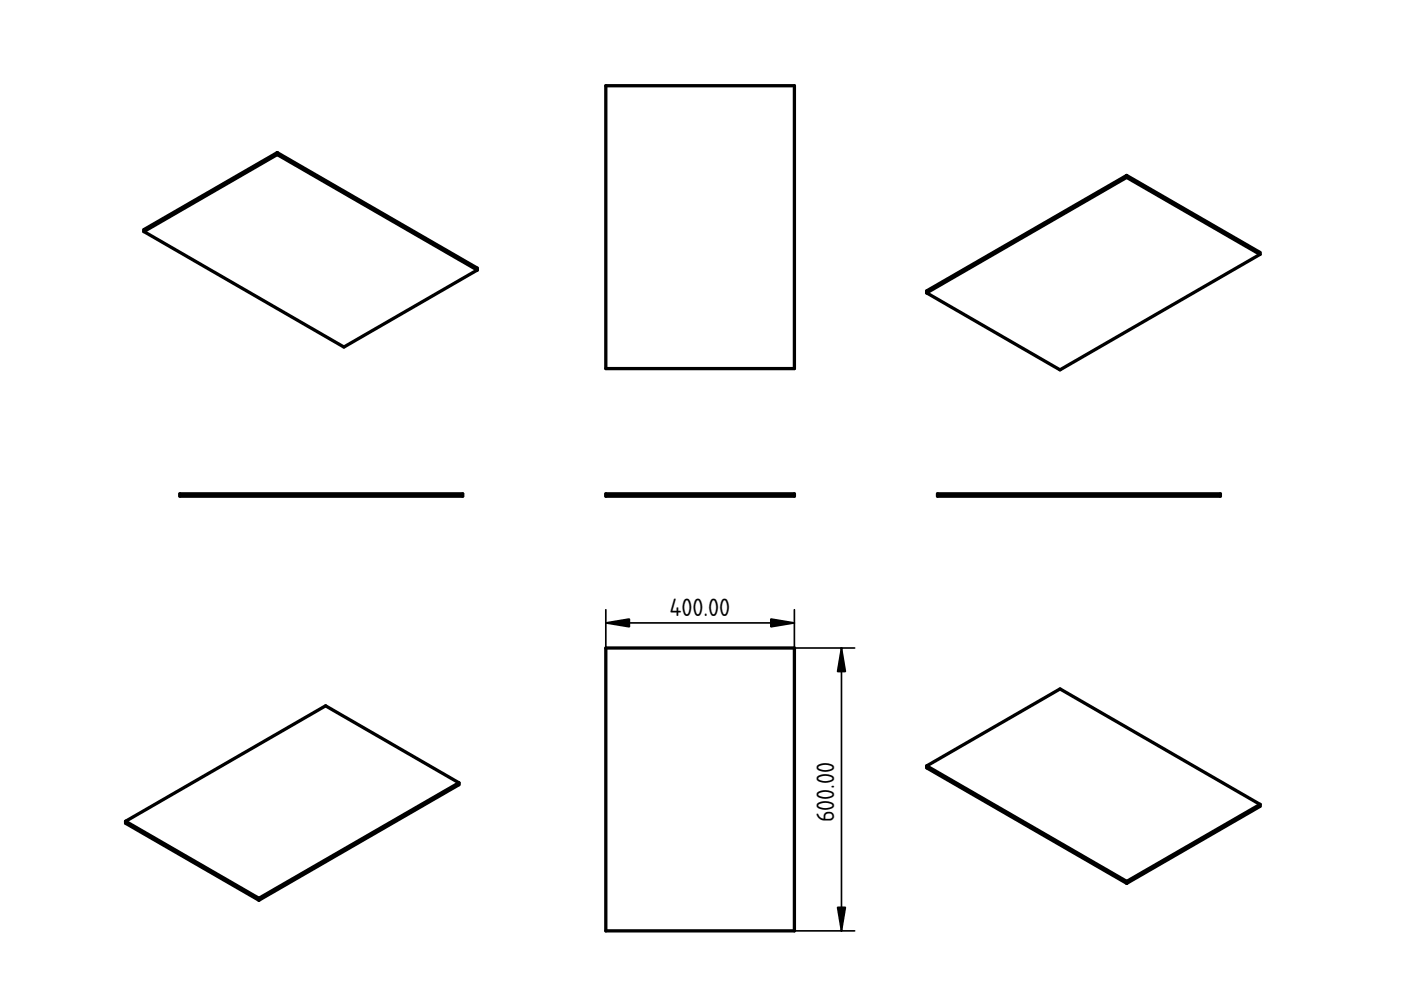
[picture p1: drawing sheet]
<svg xmlns="http://www.w3.org/2000/svg" width="297mm" height="210mm" viewBox="0 0 297 210" stroke-linecap="round" stroke-linejoin="round" font-family="sans-serif">
<defs><g id="words">
<g font-size="5">
<text x="141.9" y="130.5">400.00</text>
<text x="176.9" y="174.3" transform="rotate(-90 176.9 174.3)">600.00</text>
</g>
</g></defs>
<path d="M148.4 105h.1" fill="none" stroke="#000" stroke-width=".21"/>
<path d="M128.4 104.7h40v.5h-40z" fill="none" stroke="#000" stroke-width=".7"/>
<path d="M38.1 104.7h60v.5h-60z" fill-rule="evenodd" fill="#fff"/>
<path d="M68.1 105h.1" fill="none" stroke="#000" stroke-width=".21"/>
<path d="M38.1 104.7h60v.5h-60z" fill="none" stroke="#000" stroke-width=".7"/>
<path d="M128.4 137.4h40v60h-40z" fill-rule="evenodd" fill="#fff"/>
<path d="M148.4 167.4h.1" fill="none" stroke="#000" stroke-width=".21"/>
<path d="M128.4 137.4h40v60h-40z" fill="none" stroke="#000" stroke-width=".7"/>
<path d="M128.4 132.1h40M128.4 129.3v8.1M168.4 129.3v8.1h12.8M178.4 137.4v60M168.4 197.4h12.8" fill="none" stroke="#000" stroke-width=".35"/>
<path d="M128.4 132.1l5-.9v1.7zM163.4 131.2l5 .9-5 .8zM178.4 137.4l.8 5h-1.6zM177.6 192.4h1.6l-.8 5z" fill="#000" stroke="#000" stroke-width=".35"/>
<path d="M198.8 104.7h59.9v.5h-59.9z" fill-rule="evenodd" fill="#fff"/>
<path d="M228.8 105h.1" fill="none" stroke="#000" stroke-width=".21"/>
<path d="M198.8 104.7h59.9v.5h-59.9z" fill="none" stroke="#000" stroke-width=".7"/>
<path d="M128.4 18.2h40v60h-40z" fill-rule="evenodd" fill="#fff"/>
<path d="M148.4 48.2h.1" fill="none" stroke="#000" stroke-width=".21"/>
<path d="M128.4 18.2h40v60h-40z" fill="none" stroke="#000" stroke-width=".7"/>
<path d="M196.5 61.7l42.4-24.5 28.2 16.3v.4l-42.4 24.5-28.2-16.3z" fill-rule="evenodd" fill="#fff"/>
<path d="M231.8 57.8h.1" fill="none" stroke="#000" stroke-width=".21"/>
<path d="M196.5 62.1l42.4-24.5 28.2 16.3-42.4 24.5z" fill-rule="evenodd" fill="#fff"/>
<path d="M231.8 57.8h.1" fill="none" stroke="#000" stroke-width=".21"/>
<path d="M196.5 61.7l42.4-24.5v.4l-42.4 24.5z" fill-rule="evenodd" fill="#fff"/>
<path d="M231.8 57.8h.1" fill="none" stroke="#000" stroke-width=".21"/>
<path d="M238.9 37.2l28.2 16.3v.4l-28.2-16.3z" fill-rule="evenodd" fill="#fff"/>
<path d="M238.9 37.2v.4M238.9 37.2l28.2 16.3v.4M238.9 37.6l28.2 16.3M238.9 37.2l-42.4 24.5v.4M238.9 37.6l-42.4 24.5M267.1 53.9l-42.4 24.5-28.2-16.3" fill="none" stroke="#000" stroke-width=".7"/>
<path d="M26.6 174.1l42.4-24.4 28.3 16.3v.4l-42.4 24.5-28.3-16.4z" fill-rule="evenodd" fill="#fff"/>
<path d="M62 170.3h.1" fill="none" stroke="#000" stroke-width=".21"/>
<path d="M26.6 174.1l42.4-24.4 28.3 16.3-42.4 24.5z" fill-rule="evenodd" fill="#fff"/>
<path d="M62 170.3h.1" fill="none" stroke="#000" stroke-width=".21"/>
<path d="M54.9 190.5l42.4-24.5v.4l-42.4 24.5z" fill-rule="evenodd" fill="#fff"/>
<path d="M62 170.3h.1" fill="none" stroke="#000" stroke-width=".21"/>
<path d="M26.6 174.1l28.3 16.4v.4l-28.3-16.4z" fill-rule="evenodd" fill="#fff"/>
<path d="M26.6 174.1v.4l28.3 16.4M26.6 174.1l28.3 16.4M97.3 166v.4l-42.4 24.5M97.3 166l-42.4 24.5M97.3 166l-28.3-16.3-42.4 24.4M54.9 190.5v.4" fill="none" stroke="#000" stroke-width=".7"/>
<path d="M196.5 162.4l28.3-16.3 42.4 24.5v.4l-28.3 16.3-42.4-24.5z" fill-rule="evenodd" fill="#fff"/>
<path d="M231.8 166.7h.1" fill="none" stroke="#000" stroke-width=".21"/>
<path d="M196.5 162.4l28.3-16.3 42.4 24.5-28.3 16.3z" fill-rule="evenodd" fill="#fff"/>
<path d="M231.8 166.7h.1" fill="none" stroke="#000" stroke-width=".21"/>
<path d="M196.5 162.4l42.4 24.5v.4l-42.4-24.5z" fill-rule="evenodd" fill="#fff"/>
<path d="M231.8 166.7h.1" fill="none" stroke="#000" stroke-width=".21"/>
<path d="M238.9 186.9l28.3-16.3v.4l-28.3 16.3z" fill-rule="evenodd" fill="#fff"/>
<path d="M196.5 162.4l28.3-16.3 42.4 24.5M196.5 162.4v.4l42.4 24.5M196.5 162.4l42.4 24.5M267.2 170.6v.4l-28.3 16.3M267.2 170.6l-28.3 16.3M238.9 186.9v.4" fill="none" stroke="#000" stroke-width=".7"/>
<path d="M30.5 48.7l28.3-16.3 42.4 24.4v.5l-28.3 16.3-42.4-24.5z" fill-rule="evenodd" fill="#fff"/>
<path d="M65.8 53h.1" fill="none" stroke="#000" stroke-width=".21"/>
<path d="M30.5 49.1l28.3-16.3 42.4 24.5-28.3 16.3z" fill-rule="evenodd" fill="#fff"/>
<path d="M65.8 53h.1" fill="none" stroke="#000" stroke-width=".21"/>
<path d="M58.8 32.4l42.4 24.4v.5l-42.4-24.5z" fill-rule="evenodd" fill="#fff"/>
<path d="M65.8 53h.1" fill="none" stroke="#000" stroke-width=".21"/>
<path d="M30.5 48.7l28.3-16.3v.4l-28.3 16.3z" fill-rule="evenodd" fill="#fff"/>
<path d="M58.8 32.4l-28.3 16.3v.4M58.8 32.4v.4M58.8 32.8l-28.3 16.3M58.8 32.4l42.4 24.4v.5M58.8 32.8l42.4 24.5M30.5 49.1l42.4 24.5 28.3-16.3" fill="none" stroke="#000" stroke-width=".7"/>
<use href="#words"/>
</svg>
